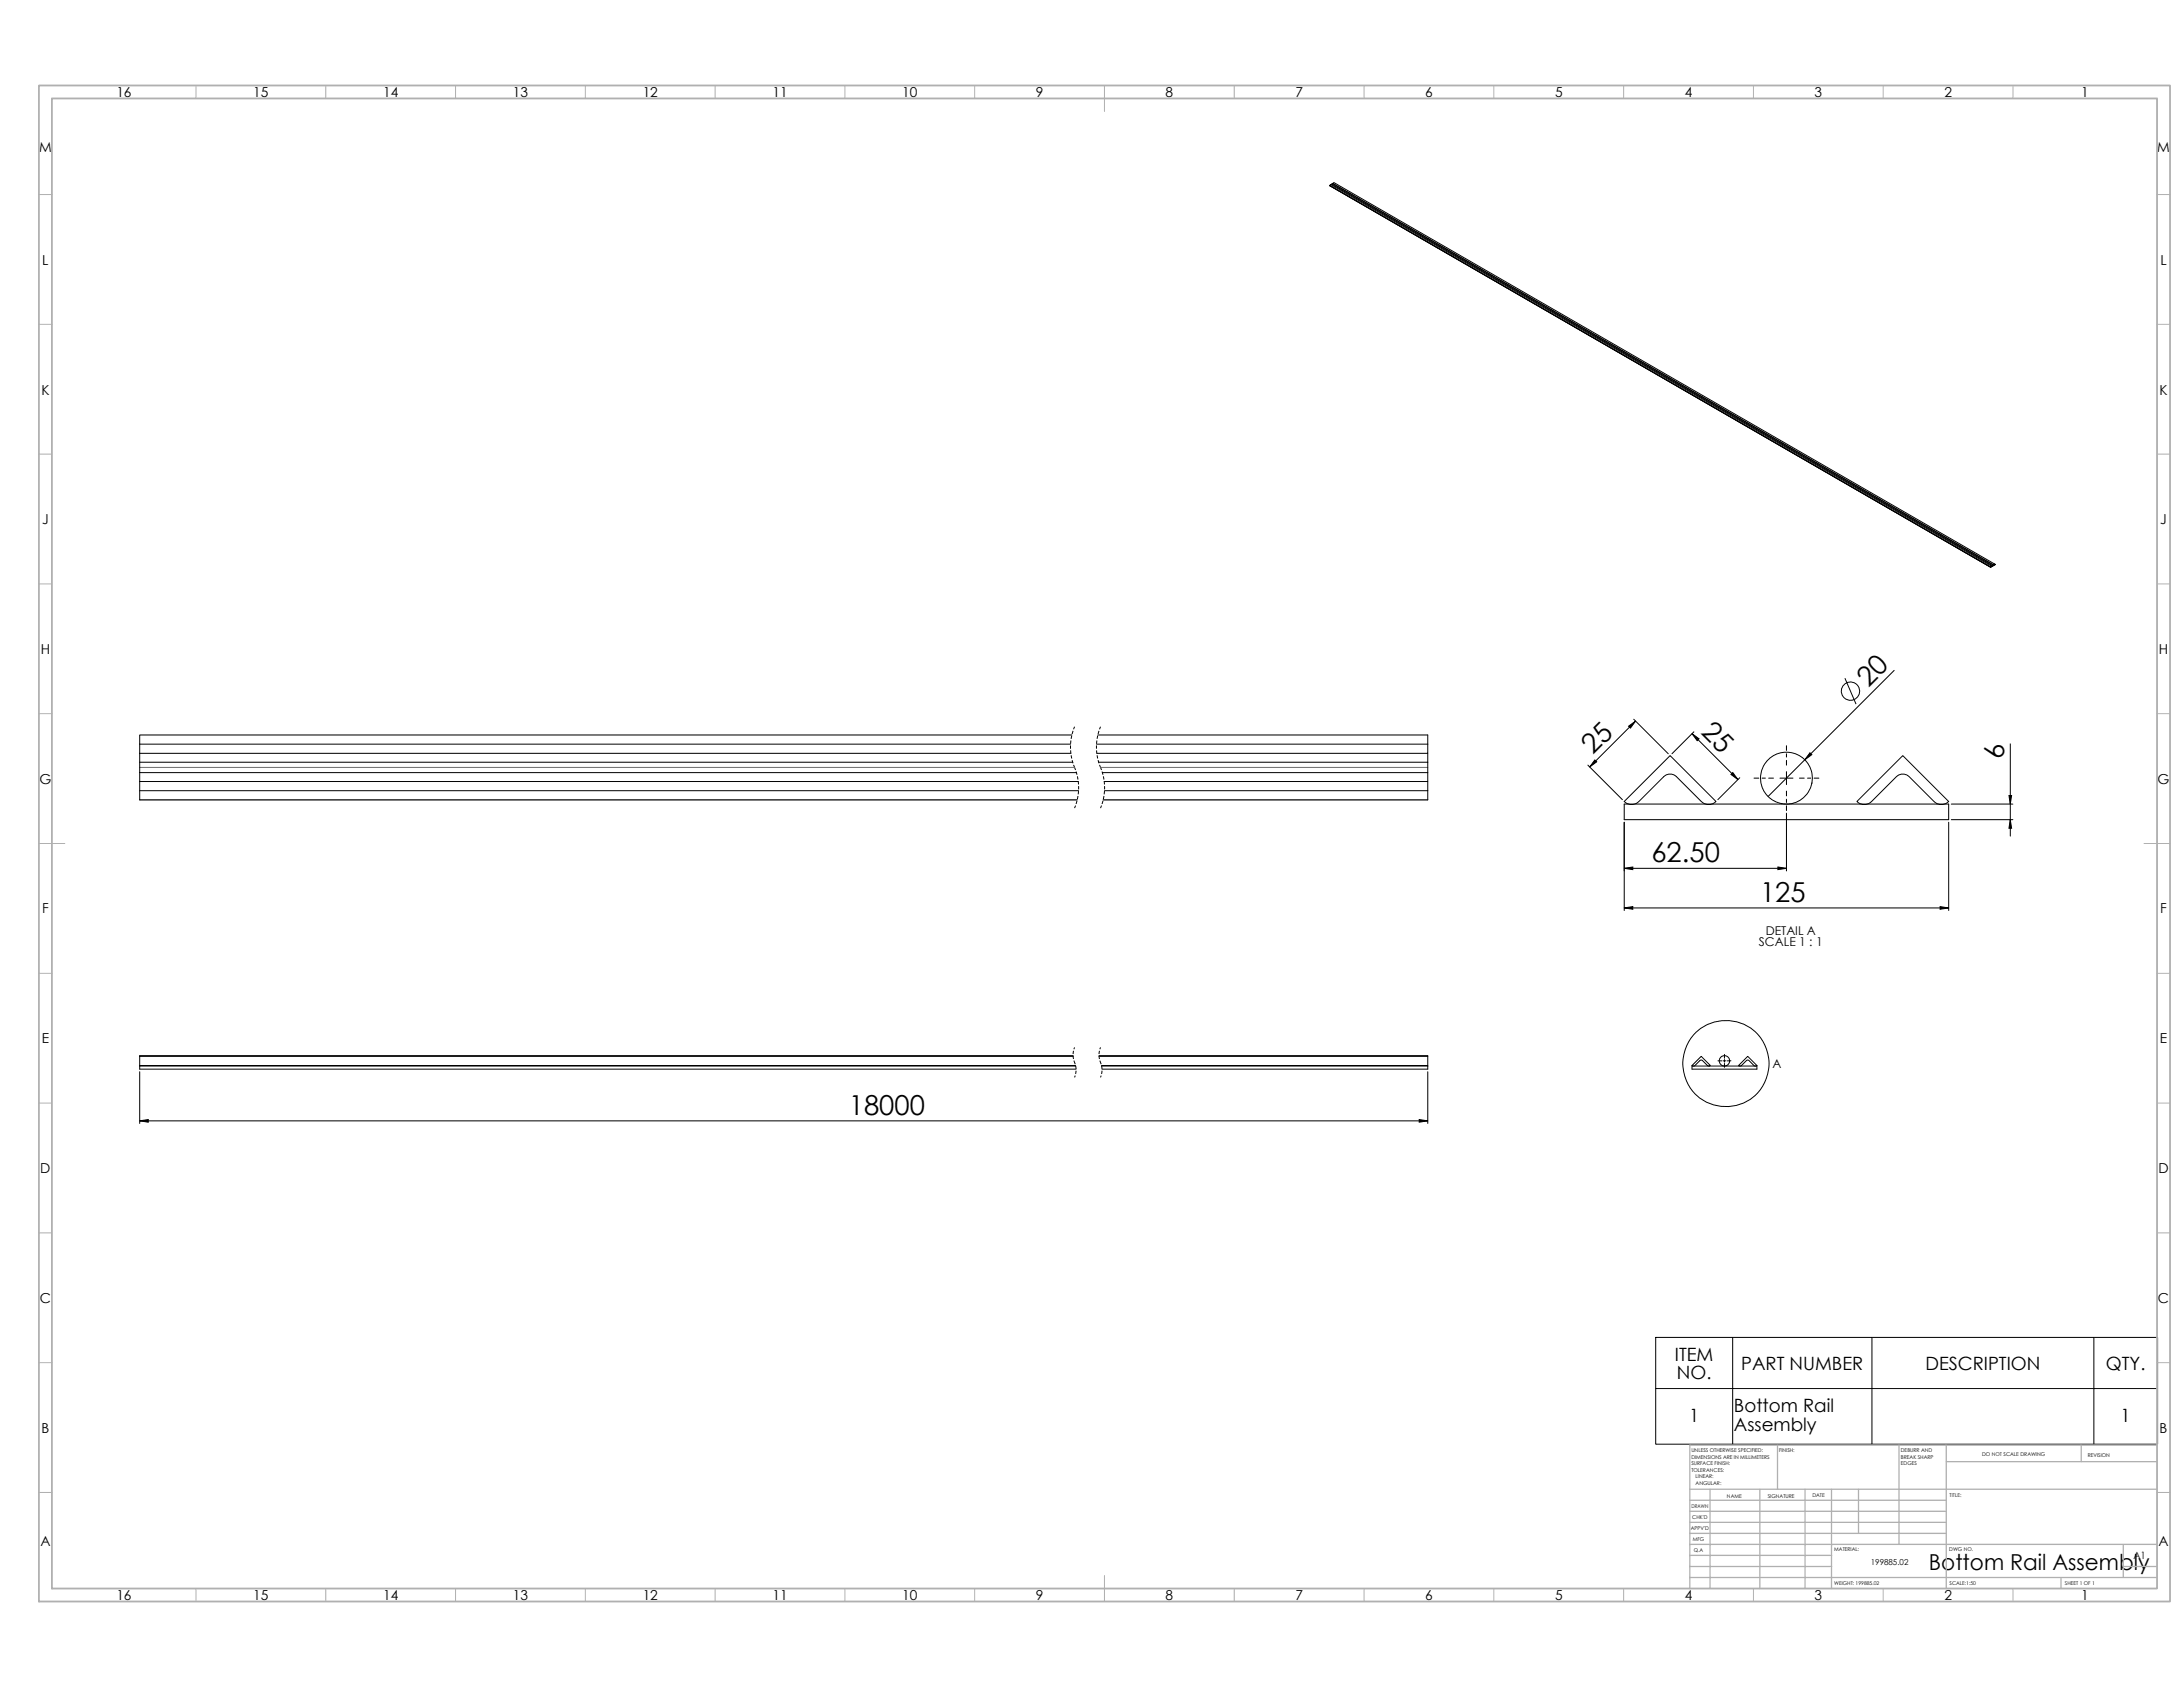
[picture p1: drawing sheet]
<svg xmlns="http://www.w3.org/2000/svg" width="279mm" height="216mm" viewBox="0 0 279 216" stroke-linecap="round" stroke-linejoin="round" font-family="sans-serif">
<defs><g id="words">
<g font-size="3.5">
<text x="239.2" y="88" transform="rotate(-45 239.2 88)">20</text>
<text x="217.6" y="93.9" transform="rotate(45 217.6 93.9)">25</text>
<text x="203.9" y="96.7" transform="rotate(-45 203.9 96.7)">25</text>
<text x="256.5" y="97.1" transform="rotate(-90 256.5 97.1)">6</text>
<text x="211.4" y="110.4">62.50</text>
<text x="225.3" y="115.4">125</text>
<text x="108.6" y="142.7">18000</text>
</g>
<text font-size="2.8" x="246.9" y="200.9">Bottom Rail Assembly</text>
<g font-size="2.3">
<text x="214.4" y="174.1">ITEM</text>
<text x="214.6" y="176.5">NO.</text>
<text x="222.9" y="175.3">PART NUMBER</text>
<text x="246.4" y="175.3">DESCRIPTION</text>
<text x="269.5" y="175.3">QTY.</text>
<text x="216.2" y="181.9">1</text>
<text x="221.9" y="180.8">Bottom Rail</text>
<text x="221.9" y="183.1">Assembly</text>
<text x="271.4" y="181.9">1</text>
</g>
<g font-size="1.8">
<text x="14.9" y="12.5">16</text>
<text x="32.4" y="12.5">15</text>
<text x="49" y="12.5">14</text>
<text x="65.6" y="12.5">13</text>
<text x="82.3" y="12.5">12</text>
<text x="98.9" y="12.5">11</text>
<text x="115.5" y="12.5">10</text>
<text x="132.6" y="12.5">9</text>
<text x="149.2" y="12.5">8</text>
<text x="165.8" y="12.5">7</text>
<text x="182.4" y="12.5">6</text>
<text x="199" y="12.5">5</text>
<text x="215.6" y="12.5">4</text>
<text x="232.2" y="12.5">3</text>
<text x="248.9" y="12.5">2</text>
<text x="266.4" y="12.5">1</text>
<text x="5" y="19.4">M</text>
<text x="276.1" y="19.4">M</text>
<text x="5.4" y="33.9">L</text>
<text x="276.5" y="33.9">L</text>
<text x="5.3" y="50.5">K</text>
<text x="276.4" y="50.5">K</text>
<text x="5.4" y="67.1">J</text>
<text x="276.5" y="67.1">J</text>
<text x="5.2" y="83.7">H</text>
<text x="276.3" y="83.7">H</text>
<text x="5.1" y="100.3">G</text>
<text x="276.1" y="100.3">G</text>
<text x="5.4" y="116.9">F</text>
<text x="276.5" y="116.9">F</text>
<text x="5.3" y="133.5">E</text>
<text x="276.4" y="133.5">E</text>
<text x="5.2" y="150.2">D</text>
<text x="276.3" y="150.2">D</text>
<text x="5.1" y="166.8">C</text>
<text x="276.2" y="166.8">C</text>
<text x="5.3" y="183.4">B</text>
<text x="276.4" y="183.4">B</text>
<text x="5.2" y="197.8">A</text>
<text x="276.3" y="197.8">A</text>
<text x="14.9" y="204.8">16</text>
<text x="32.4" y="204.8">15</text>
<text x="49" y="204.8">14</text>
<text x="65.6" y="204.8">13</text>
<text x="82.3" y="204.8">12</text>
<text x="98.9" y="204.8">11</text>
<text x="115.5" y="204.8">10</text>
<text x="132.6" y="204.8">9</text>
<text x="149.2" y="204.8">8</text>
<text x="165.8" y="204.8">7</text>
<text x="182.4" y="204.8">6</text>
<text x="199" y="204.8">5</text>
<text x="215.6" y="204.8">4</text>
<text x="232.2" y="204.8">3</text>
<text x="248.9" y="204.8">2</text>
<text x="266.4" y="204.8">1</text>
</g>
<g font-size="1.6">
<text x="226" y="119.6">DETAIL A</text>
<text x="225.1" y="121.1">SCALE 1 : 1</text>
<text x="226.9" y="136.6">A</text>
</g>
<text font-size="1.3" x="273" y="199.5">A1</text>
<text font-size="1.1" x="239.4" y="200.3">199885.02</text>
<g font-size=".7">
<text x="216.5" y="185.9">UNLESS OTHERWISE SPECIFIED:</text>
<text x="227.7" y="185.9">FINISH:</text>
<text x="243.3" y="185.9">DEBURR AND</text>
<text x="216.5" y="186.7">DIMENSIONS ARE IN MILLIMETERS</text>
<text x="216.5" y="187.5">SURFACE FINISH:</text>
<text x="216.5" y="188.4">TOLERANCES:</text>
<text x="217" y="189.2">LINEAR:</text>
<text x="217" y="190">ANGULAR:</text>
<text x="221" y="191.7">NAME</text>
<text x="226.3" y="191.7">SIGNATURE</text>
<text x="232" y="191.6">DATE</text>
<text x="243.3" y="186.7">BREAK SHARP</text>
<text x="243.3" y="187.5">EDGES</text>
<text x="249.5" y="191.6">TITLE:</text>
<text x="253.7" y="186.3">DO NOT SCALE DRAWING</text>
<text x="267.2" y="186.4">REVISION</text>
<text x="216.4" y="195.8">APPV'D</text>
<text x="216.5" y="193">DRAWN</text>
<text x="216.6" y="194.4">CHK'D</text>
<text x="216.7" y="197.2">MFG</text>
<text x="216.8" y="198.6">Q.A</text>
<text x="234.8" y="202.8">WEIGHT: 199885.02</text>
<text x="234.8" y="198.5">MATERIAL:</text>
<text x="249.5" y="198.5">DWG NO.</text>
<text x="249.5" y="202.8">SCALE:1:50</text>
<text x="264.3" y="202.8">SHEET 1 OF 1</text>
</g>
</g></defs>
<g fill="none" stroke="#000" stroke-width=".13">
<path d="M170.2 23.8l84.6 48.8M170.2 23.7l.1-.1 84.6 48.8-.1 .2M170.2 23.7l84.6 48.9M170.2 23.7v.1M170.4 23.7l.1-.1 84.5 48.8M170.5 23.6v-.1l84.6 48.8M170.6 23.5l.1-.1 84.6 48.8M170.6 23.5l84.6 48.8M170.6 23.5h.1M254.8 72.6h.1M254.8 72.5v.1M254.8 72.5h.1"/>
<path d="M254.9 72.4v.1M255.1 72.3v.1zM255.3 72.2l-.1 .1M255.3 72.2h.1M255.4 72.2h.1M255.4 72.2l-.6 .4M255.4 72.2l-.2 .1M17.9 97.5v1.4M17.9 95.2v2.3M17.9 98.9v3.5h120M17.9 98.9h119.9M17.9 95.2h119.1"/>
<path d="M17.9 96.4h119.2M17.9 97.5h119.4M137.2 94.1h-119.3v1.1M140.3 95.2h42.4M140.5 94.1h42.2v1.1M140.6 97.5h42.1M141.1 98.9h41.6M182.7 97.5v1.4M182.7 96.4v1.1M182.7 98.9v1.1M182.7 95.2v1.2h-42.3M203.2 97.9l4.4 4.4"/>
<path d="M204.1 97.3l.3 .2-.9 .7zM208.4 92.9l.9-.6-.6 .9zM209.1 92l4.4 4.5M209.3 92.3l-5.8 5.9M216.6 93.9l.9 .7-.3 .2zM216.6 93.9l5.8 5.9M216.8 93.7l-2.8 2.8M221.5 99.1l.3-.2 .6 .9zM222.7 99.5l-2.8 2.8M227.8 99.6h1.7M228.6 98.8v1.6M231.7 96.3l.2 .3-.9 .6z"/>
<path d="M236.1 86.8l1.5 3.3M242.4 85.8l-16.1 16.1M243.5 96.7l5.9 5.9a1.33 1.33 0 0 1-1.9 0l-3.1-3.2a1.16 1.16 0 0 0-1.7 0l-3.2 3.2a1.33 1.33 0 0 1-1.8 0zM257.3 95.2v9.7M17.9 101.2h120.1M17.9 100h120.1M141.3 100h41.4v1.2M141.4 101.2h41.3M182.7 101.2v1.2h-41.5M207.9 102.6l5.9-5.9 5.8 5.9a1.33 1.33 0 0 1-1.9 0l-3.1-3.2a1.16 1.16 0 0 0-1.7 0l-3.1 3.2a1.33 1.33 0 0 1-1.9 0zM207.9 102.9h41.5v2h-41.5zM207.9 111.1l1.1-.1v.3z"/>
<path d="M207.9 116.2l1.1-.2v.4zM207.9 105.2v11.3M207.9 116.2h41.5M207.9 111.1h20.7M227.5 111l1.1 .1-1.1 .2zM228.6 104.1v7.4M248.3 116l1.1 .2-1.1 .2zM249.4 105.2v11.3M249.7 104.9h7.9M249.7 102.9h7.9M257.1 101.8h.4l-.2 1.1zM257.3 104.9l.2 1.1h-.4z"/>
<path d="M257.3 104.9v2.1M17.9 136.4h119.8M17.9 135.2h119.4M17.9 137.2v6.6M137.3 135.1h-119.4v1.7h119.8M140.7 135.1h42v.1M140.7 135.2h42v1.2M141 136.4h41.7M182.7 136.4v.4h-41.7M182.7 137.2v6.6M216.6 136.4l1.1-1.2 1.2 1.2h-.3l-.9-.7-.8 .7zM216.6 136.4h8.3v.4h-8.3z"/>
<path d="M220.5 135.8h.4M220.7 135.6v.3M222.5 136.4l1.2-1.2 1.2 1.2h-.4l-.8-.7-.8 .7zM17.9 143.4l1.1-.1v.3zM17.9 143.4h164.8M181.6 143.3l1.1 .1-1.1 .2zM211.9 171.2h64.2v13.6h-64.2zM211.9 177.7h64.2M221.8 171.2v13.6M239.6 171.2v13.6M268 171.2v13.6"/>
<circle cx="228.6" cy="99.6" r="3.3"/>
<circle cx="236.8" cy="88.5" r="1.17"/>
<circle cx="220.7" cy="135.8" r=".66"/>
<circle cx="220.9" cy="136.1" r="5.5"/>
</g>
<path d="M137.5 134l-.2 .9 .2 1.1M137.5 136l.2 .9-.2 1M140.9 134l-.2 .9 .2 1.1M140.9 136l.1 .9-.1 1" fill="none" stroke="#000" stroke-width=".13" stroke-dasharray=".4 .2" stroke-dashoffset=".2" stroke-linecap="butt"/>
<path d="M137.5 93a6.8 6.8 0 0 0 0 5.2M137.5 98.2a6.8 6.8 0 0 1 0 5.2M140.9 93a6.8 6.8 0 0 0 0 5.2M140.9 98.2a6.8 6.8 0 0 1 0 5.2" fill="none" stroke="#000" stroke-width=".13" stroke-dasharray=".4 .2" stroke-dashoffset=".1" stroke-linecap="butt"/>
<path d="M227 99.6h-2.5M228.6 97.9v-2.5M230.3 99.6h2.5M228.6 101.2v2.5" fill="none" stroke="#000" stroke-width=".13" stroke-dasharray="5.1 .4 .4 .4" stroke-dashoffset="4.5"/>
<path d="M220.4 135.8h-.5M220.7 135.4v-.5M220.7 136.1v.5M221 135.8h.5" fill="none" stroke="#000" stroke-width=".13" stroke-dasharray="5.1 .4 .4 .4"/>
<path d="M170.2 23.7l84.6 48.9M170.5 23.6l84.6 48.8M17.9 98.2h119.6M140.9 98.2h41.8M17.9 102.4h120M141.2 102.4h41.5" fill="none" stroke="#6a6a6a" stroke-width=".13"/>
<g fill="none" stroke="#b0b0b0" stroke-width=".13">
<path d="M25.1 10.9v1.7M41.7 10.9v1.7M58.3 10.9v1.7M74.9 10.9v1.7M91.5 10.9v1.7M108.1 10.9v1.7M124.7 10.9v1.7M141.4 10.9v3.4M158 10.9v1.7M174.6 10.9v1.7M191.2 10.9v1.7M207.8 10.9v1.7"/>
<path d="M224.4 10.9v1.7M241 10.9v1.7M257.6 10.9v1.7M5 24.9h1.6M276.1 24.9h1.6M5 58.1h1.6M5 41.5h1.6M276.1 58.1h1.6M276.1 41.5h1.6M5 74.7h1.6M276.1 74.7h1.6M5 91.3h1.6"/>
<path d="M276.1 91.3h1.6M5 108h3.3M274.4 108h3.3M5 124.6h1.6M276.1 124.6h1.6M5 157.8h1.6M5 141.2h1.6M276.1 157.8h1.6M276.1 141.2h1.6M5 174.4h1.6M276.1 174.4h1.6M5 191h1.6"/>
<path d="M276.1 191h1.6M25.1 203.3v1.7M41.7 203.3v1.7M58.3 203.3v1.7M74.9 203.3v1.7M91.5 203.3v1.7M108.1 203.3v1.7M124.7 203.3v1.7M141.4 201.6v3.4M158 203.3v1.7M174.6 203.3v1.7M191.2 203.3v1.7"/>
<path d="M207.8 203.3v1.7M224.4 203.3v1.7M241 203.3v1.7M257.6 203.3v1.7"/>
</g>
<g fill="none" stroke="#b0b0b0" stroke-width=".17">
<path d="M216.3 190.6h59.8M216.3 196.2h32.8M216.3 194.8h32.8M216.3 193.4h32.8M216.3 192h32.8M216.3 199.1h18.1M216.3 197.7h59.8M218.9 190.6v12.7M225.2 190.6v12.7M227.5 184.9v5.7M231 190.6v12.7M234.4 190.6v12.7"/>
<path d="M237.9 190.6v5.6M243.1 184.9v12.8M249.1 187.1h27M249.1 184.9v18.4M266.4 184.9v2.2M271.8 197.7v4.2M276.1 184.9h-59.8v18.4M216.3 201.9h59.8M216.3 200.5h18.1M263.8 201.9v1.4M271.8 200.5h4.3"/>
</g>
<path d="M5 10.9h272.7v194.1h-272.7zM6.6 12.6h269.5v190.7h-269.5z" fill="none" stroke="#b0b0b0" stroke-width=".23"/>
<g fill="#000">
<path d="M231.7 96.3l.2 .3-.9 .6z"/>
<path d="M208.4 92.9l.9-.6-.6 .9zM204.1 97.3l.3 .2-.9 .7z"/>
<path d="M221.5 99.1l.3-.2 .6 .9zM216.6 93.9l.9 .7-.3 .2z"/>
<path d="M207.9 116.2l1.1-.2v.4zM248.3 116l1.1 .2-1.1 .2z"/>
<path d="M257.3 104.9l.2 1.1h-.4zM257.1 101.8h.4l-.2 1.1z"/>
<path d="M181.6 143.3l1.1 .1-1.1 .2zM17.9 143.4l1.1-.1v.3zM227.5 111l1.1 .1-1.1 .2zM207.9 111.1l1.1-.1v.3z"/>
</g>
<use href="#words"/>
</svg>
